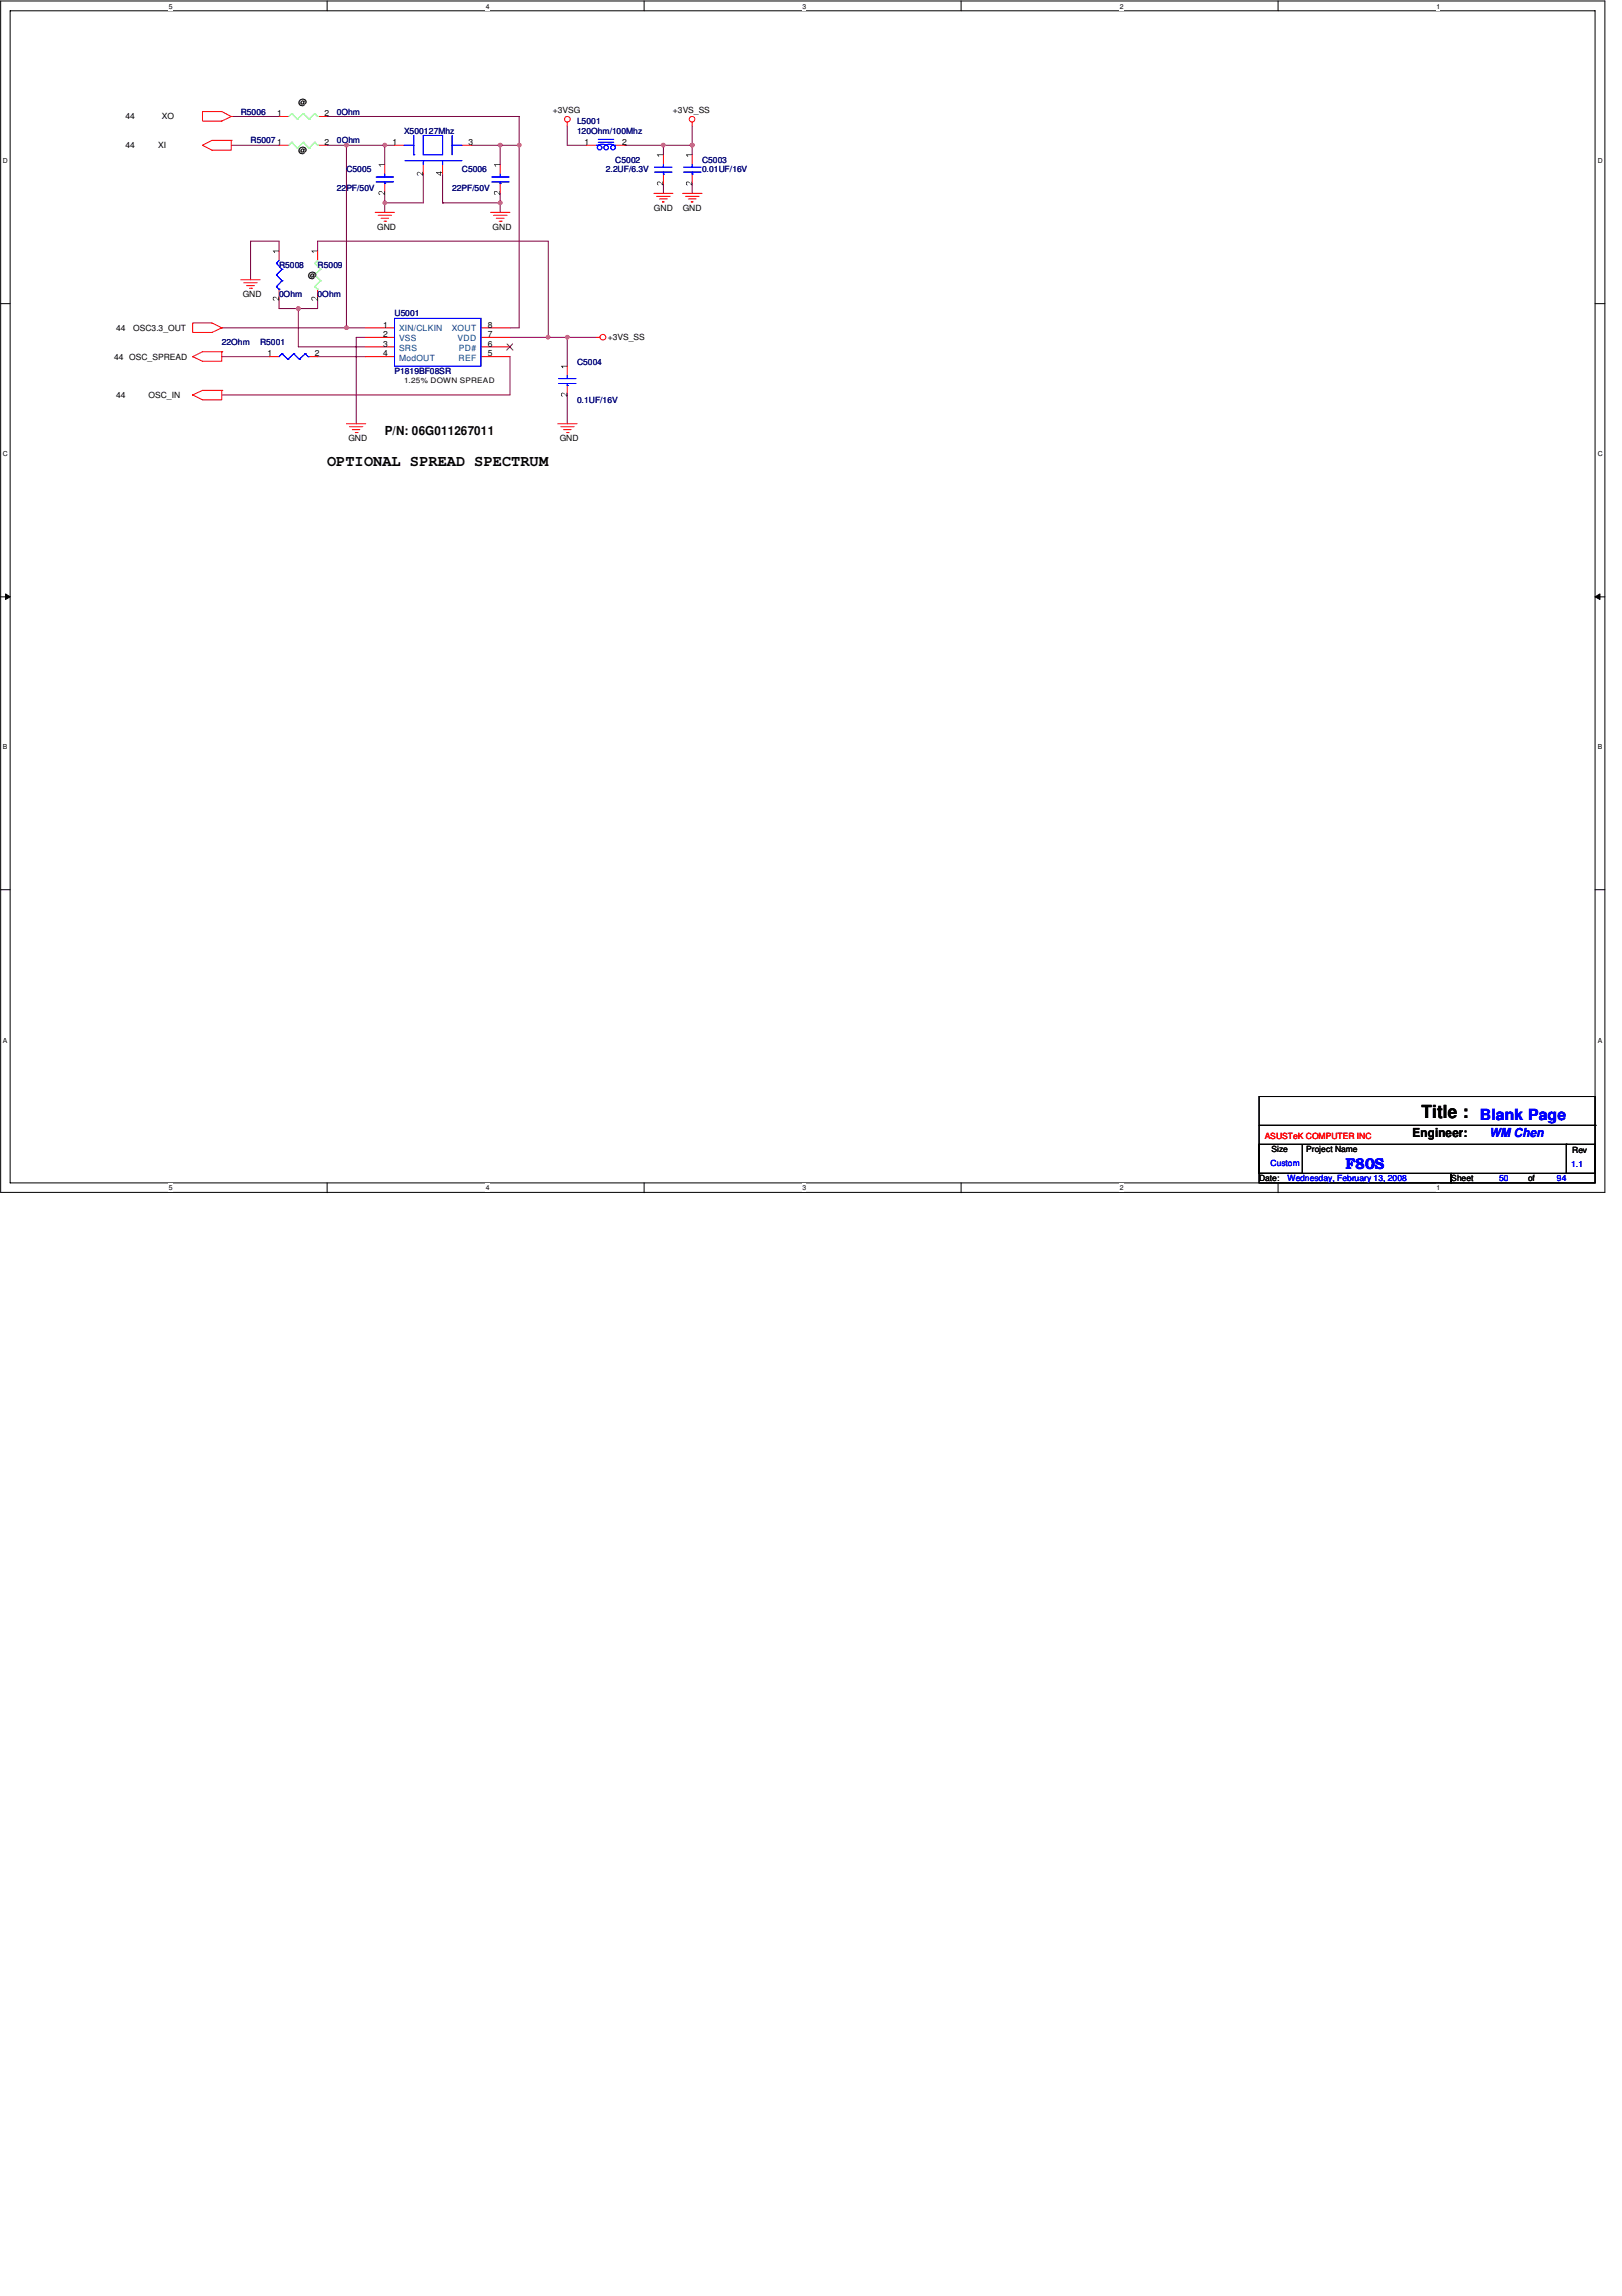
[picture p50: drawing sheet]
<svg xmlns="http://www.w3.org/2000/svg" width="210mm" height="297mm" viewBox="0 0 210 297" stroke-linecap="round" stroke-linejoin="round" font-family="sans-serif">
<defs><g id="words">
<text font-size="2.3" x="183.9" y="144.7">Title :</text>
<text font-size="2" x="42.3" y="60.2">OPTIONAL SPREAD SPECTRUM</text>
<g font-size="2" fill="#00f">
<text x="191.5" y="144.9">Blank Page</text>
<text x="174.1" y="151.2">F80S</text>
</g>
<g font-size="1.6">
<text x="49.8" y="56.3">P/N: 06G011267011</text>
<text x="182.8" y="147.1">Engineer:</text>
</g>
<text font-size="1.6" fill="#00f" x="192.7" y="147.1">WM Chen</text>
<g font-size="1.1">
<text x="16.3" y="15.5">44</text>
<text x="21" y="15.5">XO</text>
<text x="35.9" y="15">1</text>
<text x="38.6" y="13.6">@</text>
<text x="42" y="15">2</text>
<text x="71.5" y="14.6">+3VSG</text>
<text x="87.1" y="14.6">+3VS_SS</text>
<text x="16.3" y="19.2">44</text>
<text x="20.5" y="19.2">XI</text>
<text x="35.9" y="18.8">1</text>
<text x="38.6" y="19.8">@</text>
<text x="42" y="18.8">2</text>
<text x="50.8" y="18.8">1</text>
<text x="60.6" y="18.8">3</text>
<text x="75.6" y="18.8">1</text>
<text x="80.5" y="18.8">2</text>
<text x="48.8" y="29.8">GND</text>
<text x="63.8" y="29.8">GND</text>
<text x="84.6" y="27.3">GND</text>
<text x="88.3" y="27.3">GND</text>
<text x="39.9" y="36">@</text>
<text x="31.4" y="38.4">GND</text>
<text x="14.8" y="46.5">44 OSC_SPREAD</text>
<text x="15" y="42.8">44</text>
<text x="17.2" y="42.8">OSC3.3_OUT</text>
<text x="34.6" y="46.1">1</text>
<text x="40.7" y="46.1">2</text>
<text x="49.6" y="42.4">1</text>
<text x="49.6" y="43.6">2</text>
<text x="49.6" y="44.9">3</text>
<text x="49.6" y="46.1">4</text>
<text x="63.1" y="43.6">7</text>
<text x="63.1" y="42.4">8</text>
<text x="63.1" y="44.9">6</text>
<text x="63.1" y="46.1">5</text>
<text x="78.7" y="44">+3VS_SS</text>
<text x="15" y="51.5">44</text>
<text x="19.2" y="51.5">OSC_IN</text>
<text x="45.1" y="57.1">GND</text>
<text x="72.4" y="57.1">GND</text>
<text x="164.5" y="149.1">Size</text>
<text x="169" y="149.1">Project Name</text>
<text x="203.5" y="149.2">Rev</text>
<text x="162.9" y="152.8">Date:</text>
<text x="187.8" y="152.8">Sheet</text>
<text x="197.7" y="152.8">of</text>
</g>
<g font-size="1.1" fill="#000080">
<text x="31.2" y="14.8">R5006</text>
<text x="43.6" y="14.8">0Ohm</text>
<text x="52.3" y="17.3">X500127Mhz</text>
<text x="74.7" y="16.1">L5001</text>
<text x="74.7" y="17.3">120Ohm/100Mhz</text>
<text x="32.4" y="18.5">R5007</text>
<text x="43.6" y="18.5">0Ohm</text>
<text x="44.8" y="22.3">C5005</text>
<text x="59.8" y="22.3">C5006</text>
<text x="78.4" y="22.3">2.2UF/6.3V</text>
<text x="79.6" y="21">C5002</text>
<text x="90.8" y="21">C5003</text>
<text x="90.8" y="22.3">0.01UF/16V</text>
<text x="43.6" y="24.8">22PF/50V</text>
<text x="58.5" y="24.8">22PF/50V</text>
<text x="36.1" y="34.7">R5008</text>
<text x="41.1" y="34.7">R5009</text>
<text x="36.1" y="38.4">0Ohm</text>
<text x="41.1" y="38.4">0Ohm</text>
<text x="51.1" y="40.9">U5001</text>
<text x="28.7" y="44.7">22Ohm</text>
<text x="33.7" y="44.7">R5001</text>
<text x="74.7" y="47.2">C5004</text>
<text x="51.1" y="48.4">P1819BF08SR</text>
<text x="74.7" y="52.1">0.1UF/16V</text>
</g>
<g font-size="1.1" fill="#004080">
<text x="51.6" y="42.9">XIN/CLKIN</text>
<text x="51.6" y="44.2">VSS</text>
<text x="51.6" y="45.4">SRS</text>
<text x="51.6" y="46.7">ModOUT</text>
<text x="58.5" y="42.9">XOUT</text>
<text x="59.2" y="44.2">VDD</text>
<text x="59.4" y="46.7">REF</text>
<text x="59.4" y="45.4">PD#</text>
</g>
<text font-size="1.1" fill="#f00" x="163.7" y="147.3">ASUSTeK COMPUTER INC</text>
<g font-size="1.1" fill="#00f">
<text x="164.4" y="150.8">Custom</text>
<text x="166.6" y="152.8">Wednesday, February 13, 2008</text>
<text x="194" y="152.8">50</text>
<text x="201.5" y="152.8">94</text>
<text x="203.3" y="151">1.1</text>
</g>
<text font-size="1" x="52.3" y="49.5">1.25% DOWN SPREAD</text>
<g font-size=".9">
<text x="21.8" y="1.1">5</text>
<text x="62.9" y="1.1">4</text>
<text x="103.8" y="1.1">3</text>
<text x="144.9" y="1.1">2</text>
<text x="185.9" y="1.1">1</text>
<text x=".4" y="21.1">D</text>
<text x="206.8" y="21.1">D</text>
<text x=".4" y="59.1">C</text>
<text x="206.8" y="59.1">C</text>
<text x=".4" y="96.9">B</text>
<text x="206.8" y="96.9">B</text>
<text x=".4" y="134.9">A</text>
<text x="206.8" y="134.9">A</text>
<text x="21.8" y="154">5</text>
<text x="62.9" y="154">4</text>
<text x="103.8" y="154">3</text>
<text x="144.9" y="154">2</text>
<text x="185.9" y="154">1</text>
</g>
</g></defs>
<path d="M.1 .1h207.6v154.2h-207.6zM1.3 1.4h205.1v151.6h-205.1z" fill="none" stroke="#000" stroke-width=".13"/>
<g fill="#fff">
<path d="M21.8 .3h.6v1h-.6z"/>
<path d="M21.8 153.2h.6v1h-.6z"/>
</g>
<path d="M42.3 .1v1.3M42.3 153v1.3" fill="none" stroke="#000" stroke-width=".13"/>
<g fill="#fff">
<path d="M62.8 .3h.6v1h-.6z"/>
<path d="M62.8 153.2h.6v1h-.6z"/>
</g>
<path d="M83.4 .1v1.3M83.4 153v1.3" fill="none" stroke="#000" stroke-width=".13"/>
<g fill="#fff">
<path d="M103.8 .3h.6v1h-.6z"/>
<path d="M103.8 153.2h.6v1h-.6z"/>
</g>
<path d="M124.4 .1v1.3M124.4 153v1.3" fill="none" stroke="#000" stroke-width=".13"/>
<g fill="#fff">
<path d="M144.9 .3h.5v1h-.5z"/>
<path d="M144.9 153.2h.5v1h-.5z"/>
</g>
<path d="M165.4 .1v1.3M165.4 153v1.3" fill="none" stroke="#000" stroke-width=".13"/>
<g fill="#fff">
<path d="M185.9 .3h.5v1h-.5z"/>
<path d="M185.9 153.2h.5v1h-.5z"/>
<path d="M.4 20.3h.7v1h-.7z"/>
<path d="M206.7 20.3h.7v1h-.7z"/>
<path d="M.4 58.2h.7v1.1h-.7z"/>
<path d="M206.7 58.2h.7v1.1h-.7z"/>
</g>
<path d="M.1 39.3h1.2M206.4 39.3h1.3" fill="none" stroke="#000" stroke-width=".13"/>
<g fill="#fff">
<path d="M.4 96.1h.6v1.1h-.6z"/>
<path d="M206.7 96.1h.6v1.1h-.6z"/>
</g>
<path d="M.1 77.2h1.2M.7 76.8l.6 .4-.6 .4zM206.4 77.2l.7-.4v.8zM206.4 77.2h1.3" fill="none" stroke="#000" stroke-width=".13"/>
<path d="M.7 76.8l.6 .4-.6 .4zM206.4 77.2l.7-.4v.8z" fill="#000"/>
<g fill="#fff">
<path d="M.4 134h.6v1.1h-.6z"/>
<path d="M206.7 134h.6v1.1h-.6z"/>
</g>
<path d="M.1 115.1h1.2M206.4 115.1h1.3" fill="none" stroke="#000" stroke-width=".13"/>
<path d="M28.7 51.1h37.3M28.7 46.1h6.2M73.4 43.6h.1M73.4 43.6v3.8M73.4 51.1v3.7M73.4 43.6h3.8" fill="none" stroke="#800040" stroke-width=".13"/>
<path d="M73.3 43.4h.3l.1 .2-.1 .2-.2 .1-.1-.1z" fill-rule="evenodd" fill="#f0f"/>
<path d="M73.3 43.4h.3l.1 .2-.1 .2-.2 .1-.1-.1z" fill="none" stroke="#f0f" stroke-width=".13"/>
<path d="M36.1 39.9h2.5v5h8.7M36.1 31.2h-3.7v5M41.1 38.7v1.2M49.8 26.2h.1M49.8 26.2v1.3M71 31.2v12.4M41.1 46.1h6.2M46.1 43.6v11.2M66 46.1v5" fill="none" stroke="#800040" stroke-width=".13"/>
<path d="M49.6 26.1l.2-.1 .2 .1v.1v.2h-.4z" fill-rule="evenodd" fill="#f0f"/>
<path d="M49.6 26.1l.2-.1 .2 .1v.1v.2h-.4z" fill="none" stroke="#f0f" stroke-width=".13"/>
<path d="M29.9 15.1h6.2M67.2 18.8h.1M67.2 18.8v23.6M36.1 38.7v1.2M54.8 22.5v3.7M28.7 42.4h16.1" fill="none" stroke="#800040" stroke-width=".13"/>
<path d="M67 18.6h.4v.2v.1l-.2 .1-.2-.1z" fill-rule="evenodd" fill="#f0f"/>
<path d="M67 18.6h.4v.2v.1l-.2 .1-.2-.1z" fill="none" stroke="#f0f" stroke-width=".13"/>
<path d="M64.7 18.8h.1M64.7 18.8v2.5" fill="none" stroke="#800040" stroke-width=".13"/>
<circle cx="64.7" cy="18.8" r=".24" fill="#f0f"/>
<circle cx="64.7" cy="18.8" r=".24" fill="none" stroke="#f0f" stroke-width=".13"/>
<path d="M42.3 15.1h24.9v3.7h-2.5M38.6 39.9h.1M38.6 39.9h2.5M49.8 26.2h5M46.1 43.6h1.2" fill="none" stroke="#800040" stroke-width=".13"/>
<circle cx="38.6" cy="39.9" r=".25" fill="#f0f"/>
<circle cx="38.6" cy="39.9" r=".25" fill="none" stroke="#f0f" stroke-width=".13"/>
<path d="M29.9 18.8h6.2M42.3 18.8h2.5M44.8 18.8h5v2.5M44.8 18.8h.1" fill="none" stroke="#800040" stroke-width=".13"/>
<circle cx="44.8" cy="18.8" r=".24" fill="#f0f"/>
<circle cx="44.8" cy="18.8" r=".24" fill="none" stroke="#f0f" stroke-width=".13"/>
<path d="M44.8 18.8h.1M44.8 18.8v23.6M57.3 22.5v3.7M66 42.4h1.2M66 43.6h5" fill="none" stroke="#800040" stroke-width=".13"/>
<circle cx="44.8" cy="42.4" r=".25" fill="#f0f"/>
<circle cx="44.8" cy="42.4" r=".25" fill="none" stroke="#f0f" stroke-width=".13"/>
<path d="M49.8 18.8h.1M49.8 18.8h1.3M41.1 31.2h29.9M64.7 26.2v1.3" fill="none" stroke="#800040" stroke-width=".13"/>
<path d="M49.6 18.6h.4v.2v.1l-.2 .1-.2-.1z" fill-rule="evenodd" fill="#f0f"/>
<path d="M49.6 18.6h.4v.2v.1l-.2 .1-.2-.1z" fill="none" stroke="#f0f" stroke-width=".13"/>
<path d="M57.3 26.2h.1M57.3 26.2h7.4" fill="none" stroke="#800040" stroke-width=".13"/>
<circle cx="64.7" cy="26.2" r=".25" fill="#f0f"/>
<circle cx="64.7" cy="26.2" r=".25" fill="none" stroke="#f0f" stroke-width=".13"/>
<path d="M61 18.8h3.7M36.1 31.2v1.3M41.1 31.2v1.3M49.8 25v1.2M64.7 25v1.2M44.8 42.4h2.5M71 43.6h.1M71 43.6h2.4" fill="none" stroke="#800040" stroke-width=".13"/>
<path d="M70.8 43.4h.3l.1 .2-.1 .2-.2 .1-.1-.1z" fill-rule="evenodd" fill="#f0f"/>
<path d="M70.8 43.4h.3l.1 .2-.1 .2-.2 .1-.1-.1z" fill="none" stroke="#f0f" stroke-width=".13"/>
<path d="M85.9 18.8h.1M85.9 18.8h3.7" fill="none" stroke="#800040" stroke-width=".13"/>
<circle cx="89.6" cy="18.8" r=".24" fill="#f0f"/>
<circle cx="89.6" cy="18.8" r=".24" fill="none" stroke="#f0f" stroke-width=".13"/>
<path d="M85.7 18.6h.3v.3l-.3 .1-.1-.2z" fill-rule="evenodd" fill="#f0f"/>
<path d="M85.7 18.6h.3v.3l-.3 .1-.1-.2z" fill="none" stroke="#f0f" stroke-width=".13"/>
<path d="M73.4 16.3v2.5M89.6 18.8h.1M89.6 16.3v3.7" fill="none" stroke="#800040" stroke-width=".13"/>
<circle cx="89.6" cy="18.8" r=".24" fill="#f0f"/>
<circle cx="89.6" cy="18.8" r=".24" fill="none" stroke="#f0f" stroke-width=".13"/>
<path d="M73.4 18.8h2.5M80.9 18.8h.1M80.9 18.8h5v1.2M85.9 23.7v1.3M89.6 23.7v1.3" fill="none" stroke="#800040" stroke-width=".13"/>
<g fill="none" stroke="#f00" stroke-width=".13">
<path d="M26.2 18.8h.1M26.2 14.4h2.5l1.2 .7-1.2 .6h-2.5zM29.9 18.2v1.2h-2.5l-1.2-.6M29.9 18.2h.1M29.9 15.1h.1M29.9 18.2h-2.5l-1.2 .6M36.1 18.8h1.3M36.1 15.1h1.3M41.1 18.8h1.2M41.1 15.1h1.2M51.1 18.8h1.2M59.8 18.8h1.2"/>
<path d="M73.4 15.8v.5M75.9 18.8h1.3M79.6 18.8h1.3M89.6 15.8v.5M31.2 36.2h2.5M31.5 36.6h1.8M31.9 37h1M32.3 37.3h.3M32.6 37.3h.1M36.1 32.5v1.2M36.1 37.4v1.3M41.1 32.5v1.2"/>
<path d="M41.1 37.4v1.3M48.6 27.5h2.5M48.9 27.9h1.8M49.3 28.2h1M49.7 28.6h.2M49.8 21.3v1.2M49.8 23.7v1.3M49.9 28.6h.1M54.8 21.3v1.2M57.3 21.3v1.2M63.5 27.5h2.5M63.9 27.9h1.7"/>
<path d="M64.2 28.2h1M64.6 28.6h.3M64.7 21.3v1.2M64.7 23.7v1.3M64.9 28.6h.1M84.6 25h2.5M85 25.4h1.7M85.3 25.7h1.1M85.7 26.1h.1M85.7 26.1h.3M85.9 20v1.3M85.9 22.5v1.2"/>
<path d="M88.3 25h2.5M88.7 25.4h1.8M89.1 25.7h1M89.5 26.1h.1M89.5 26.1h.2M89.6 20v1.3M89.6 22.5v1.2M24.9 41.8h2.5l1.3 .6-1.3 .6h-2.5zM24.9 46.1h.1M24.9 51.1h.1M28.7 42.4h.1M28.7 45.5v1.2h-2.5l-1.3-.6"/>
<path d="M28.7 45.5h.1M28.7 50.5v1.2h-2.5l-1.3-.6M28.7 50.5h.1M28.7 45.5h-2.5l-1.3 .6M28.7 50.5h-2.5l-1.3 .6M34.9 46.1h1.2M39.9 46.1h1.2M44.8 54.8h2.5M45.2 55.2h1.7M45.6 55.6h1M46 56h.2M46.2 56h.1"/>
<path d="M47.3 43.6h3.8M47.3 42.4h3.8M47.3 44.9h3.8M47.3 46.1h3.8M62.2 43.6h3.8M62.2 42.4h3.8M62.2 44.9h3.8M62.2 46.1h3.8M72.2 54.8h2.5M72.6 55.2h1.7M72.9 55.6h1M73.3 56h.2"/>
<path d="M73.4 47.4v1.2M73.4 49.9v1.2M73.5 56h.1M77.2 43.6h.4"/>
<circle cx="73.4" cy="15.4" r=".37"/>
<circle cx="89.6" cy="15.4" r=".36"/>
<circle cx="78" cy="43.6" r=".37"/>
</g>
<path d="M162.9 141.9h43.5v9.9h-43.5zM162.9 148h5.6v3.8h-5.6zM162.9 151.8h24.9v1.2h-24.9zM162.9 145.6h43.5M168.6 148h34.1M187.8 151.8h18.6v1.2h-18.6zM202.7 148h3.7v3.8h-3.7zM202.7 148h.1M206.4 145.6h.1" fill="none" stroke="#000" stroke-width=".13"/>
<g fill="#000">
<path d="M85 20h.8v.1h-.6l.1 .2h-.1zM88.8 20h.8v.1h-.7l.2 .2h-.1zM35.3 32.4h.8v.1h-.6l.1 .2h-.1zM35.3 38.4a.61 .61 0 0 1 .7 .4v-.4h.1v.5l-.2-.1a.29 .29 0 0 0-.2-.3 .29 .29 0 0 0-.3 .2l.1 .2-.2-.2zM40.3 32.4h.8v.1h-.6l.1 .2h-.1zM40.3 38.4a.61 .61 0 0 1 .7 .4v-.4h.1v.5l-.2-.1a.38 .38 0 0 0-.5-.2l.1 .3-.2-.2zM49 21.3h.8h-.7l.2 .2h-.1zM49.1 24.8a.37 .37 0 0 1 .5 .2l.1 .1v-.4h.1v.5l-.2-.1a.31 .31 0 0 0-.2-.3 .31 .31 0 0 0-.3 .1l.1 .3-.2-.1zM54 22.3a.5 .5 0 0 1 .7 .3v-.4v.5l-.1-.1a.44 .44 0 0 0-.5-.2l-.1 .1 .1 .2-.1-.1zM63.9 21.3h.8h-.6l.1 .2h-.1zM64 24.8a.47 .47 0 0 1 .6 .3v-.4h.1v.5h-.1a.43 .43 0 0 0-.6-.3v.2l.1 .1-.2-.1zM85.1 23.5a.59 .59 0 0 1 .6 .4v-.4h.1v.5l-.1-.1a.33 .33 0 0 0-.2-.3 .33 .33 0 0 0-.4 .1l.1 .3-.2-.2z"/>
<path d="M88.8 23.5a.61 .61 0 0 1 .7 .4v-.4h.1v.5l-.2-.1a.31 .31 0 0 0-.2-.3 .31 .31 0 0 0-.3 .1l.1 .3-.2-.2zM72.6 47.3h.8v.1h-.6l.1 .2h-.1zM72.6 50.9a.5 .5 0 0 1 .7 .3v-.4h.1v.5l-.2-.1a.34 .34 0 0 0-.5-.2l.1 .3-.2-.1z"/>
<path d="M56.4 22.3l.6 .4h.1v-.3h.1l-.1-.2-.1 .1zM56.6 22.4h.4v.2z"/>
</g>
<g fill="none" stroke="#00f" stroke-width=".13">
<path d="M52.3 18.8h1.3M53.6 17.5v2.5M54.8 17.5h2.5v2.5h-2.5zM58.5 18.8h1.3M58.5 17.5v2.5M77.2 18.8h.3M77.4 18.4h2M77.4 18h2M77.5 18.7h.6l.3 .1M78.5 18.7h.6l.3 .1M79.3 18.8h.3M35.8 37.1h.1"/>
<path d="M35.8 34.1h.1M35.8 35.6h.1M35.8 37.1l.3 .3M35.8 35.6l.7 .7M35.8 34.1l.7 .7M36.1 37.4h.1M36.1 33.7l-.3 .4M36.5 36.3h.1M36.5 34.8h.1M36.5 36.3l-.7 .8M36.5 34.8l-.7 .8M48.7 22.9h2.2"/>
<path d="M48.7 23.5h2.2M49.8 23.7h.1M49.8 22.5v.4M49.8 23.5v.2M52.4 20.8h7.4M53.6 20h.1M54.8 20.8h.1M54.8 20.8v.5M57.3 20.8v.5M63.6 22.9h2.3M63.6 23.5h2.3M64.7 23.7h.1"/>
<path d="M64.7 22.5v.4M64.7 23.5v.2M84.7 21.6h2.3M84.7 22.3h2.3M85.9 22.5h.1M85.9 21.3v.3M85.9 22.3v.2M88.5 21.6h2.2M88.5 22.3h2.2M89.6 22.5h.1M89.6 21.3v.3M89.6 22.3v.2"/>
<path d="M36.5 45.8h.1M36.5 45.8l.8 .7M36.5 45.8l-.4 .3M37.3 46.5h.1M38 45.8h.1M38 45.8l.7 .7M38 45.8l-.7 .7M38.7 46.5h.1M39.5 45.8h.1M39.5 45.8l.4 .3M39.5 45.8l-.8 .7M39.9 46.1h.1"/>
<path d="M51.1 41.2h11.1v6.2h-11.1zM72.3 49h2.2M72.3 49.6h2.2M73.4 49.9h.1M73.4 48.6v.4M73.4 49.6v.3"/>
<circle cx="77.6" cy="19.1" r=".3"/>
<circle cx="78.4" cy="19.1" r=".3"/>
<circle cx="79.3" cy="19.1" r=".3"/>
</g>
<path d="M65.6 44.5l.8 .8M66.3 44.5l-.7 .8" fill="none" stroke="#804000" stroke-width=".13"/>
<g fill="none" stroke="#80ff80" stroke-width=".13">
<path d="M37.8 18.4h.1M37.8 14.7h.1M37.8 18.4l.7 .8M37.8 18.4l-.4 .4M37.8 14.7l.7 .7M37.8 14.7l-.4 .4M38.5 19.2h.1M38.5 15.4h.1M39.2 18.4h.1M39.2 14.7h.1M39.2 18.4l.8 .8M39.2 18.4l-.7 .8"/>
<path d="M39.2 14.7l.8 .7M39.2 14.7l-.7 .7M40 19.2h.1M40 15.4h.1M40.7 18.4h.1M40.7 14.7h.1M40.7 18.4l.4 .4M40.7 18.4l-.7 .8M40.7 14.7l.4 .4M40.7 14.7l-.7 .7M41.1 18.8h.1M41.1 15.1h.1"/>
<path d="M40.7 37.1h.1M40.7 34.1h.1M40.7 35.6h.1M40.7 37.1l.4 .3M40.7 35.6l.8 .7M40.7 34.1l.8 .7M41.1 37.4h.1M41.1 33.7l-.4 .4M41.5 36.3h.1M41.5 34.8h.1M41.5 36.3l-.8 .8M41.5 34.8l-.8 .8"/>
</g>
<path d="M73.3 43.4h.3l.1 .2-.1 .2-.2 .1-.1-.1z" fill-rule="evenodd" fill="#f0f"/>
<path d="M73.3 43.4h.3l.1 .2-.1 .2-.2 .1-.1-.1z" fill="none" stroke="#f0f" stroke-width=".13"/>
<path d="M49.6 26.1l.2-.1 .2 .1v.1v.2h-.4z" fill-rule="evenodd" fill="#f0f"/>
<path d="M49.6 26.1l.2-.1 .2 .1v.1v.2h-.4z" fill="none" stroke="#f0f" stroke-width=".13"/>
<path d="M67 18.6h.4v.2v.1l-.2 .1-.2-.1z" fill-rule="evenodd" fill="#f0f"/>
<path d="M67 18.6h.4v.2v.1l-.2 .1-.2-.1z" fill="none" stroke="#f0f" stroke-width=".13"/>
<circle cx="64.7" cy="18.8" r=".24" fill="#f0f"/>
<circle cx="64.7" cy="18.8" r=".24" fill="none" stroke="#f0f" stroke-width=".13"/>
<circle cx="38.6" cy="39.9" r=".25" fill="#f0f"/>
<circle cx="38.6" cy="39.9" r=".25" fill="none" stroke="#f0f" stroke-width=".13"/>
<circle cx="44.8" cy="18.8" r=".24" fill="#f0f"/>
<circle cx="44.8" cy="18.8" r=".24" fill="none" stroke="#f0f" stroke-width=".13"/>
<circle cx="44.8" cy="42.4" r=".25" fill="#f0f"/>
<circle cx="44.8" cy="42.4" r=".25" fill="none" stroke="#f0f" stroke-width=".13"/>
<path d="M49.6 18.6h.4v.2v.1l-.2 .1-.2-.1z" fill-rule="evenodd" fill="#f0f"/>
<path d="M49.6 18.6h.4v.2v.1l-.2 .1-.2-.1z" fill="none" stroke="#f0f" stroke-width=".13"/>
<circle cx="64.7" cy="26.2" r=".25" fill="#f0f"/>
<circle cx="64.7" cy="26.2" r=".25" fill="none" stroke="#f0f" stroke-width=".13"/>
<path d="M70.8 43.4h.3l.1 .2-.1 .2-.2 .1-.1-.1z" fill-rule="evenodd" fill="#f0f"/>
<path d="M70.8 43.4h.3l.1 .2-.1 .2-.2 .1-.1-.1z" fill="none" stroke="#f0f" stroke-width=".13"/>
<circle cx="89.6" cy="18.8" r=".24" fill="#f0f"/>
<circle cx="89.6" cy="18.8" r=".24" fill="none" stroke="#f0f" stroke-width=".13"/>
<path d="M85.7 18.6h.3v.3l-.3 .1-.1-.2z" fill-rule="evenodd" fill="#f0f"/>
<path d="M85.7 18.6h.3v.3l-.3 .1-.1-.2z" fill="none" stroke="#f0f" stroke-width=".13"/>
<circle cx="89.6" cy="18.8" r=".24" fill="#f0f"/>
<circle cx="89.6" cy="18.8" r=".24" fill="none" stroke="#f0f" stroke-width=".13"/>
<use href="#words"/>
</svg>
